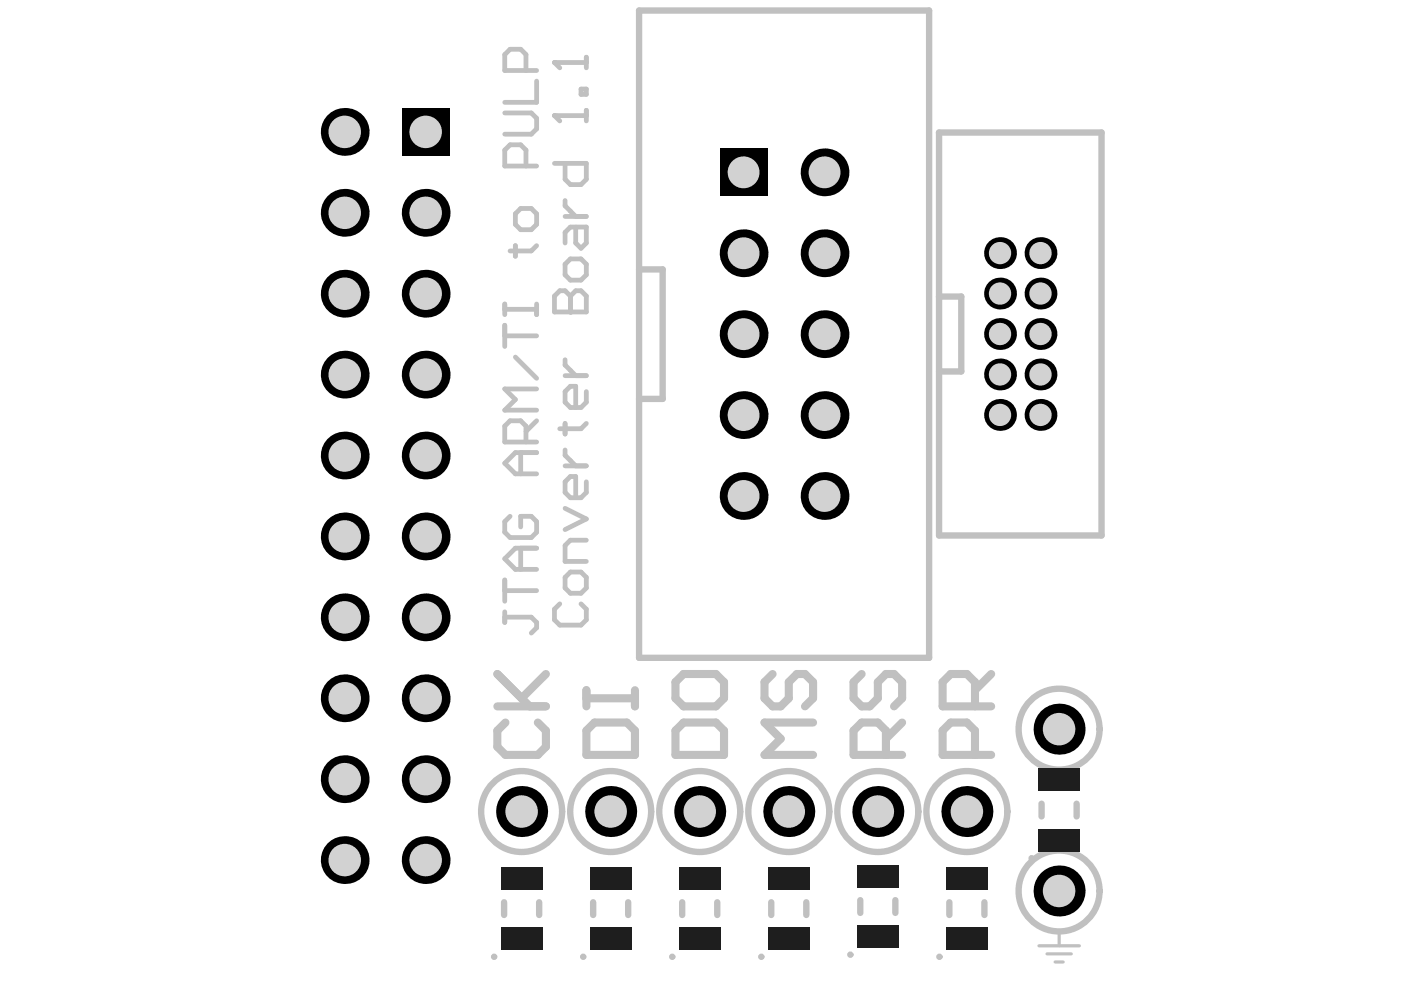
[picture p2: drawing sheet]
<svg xmlns="http://www.w3.org/2000/svg" width="297mm" height="210mm" viewBox="0 0 297 210" stroke-linecap="round" stroke-linejoin="round" font-family="sans-serif">
<g fill="none" stroke="#c0c0c0" stroke-width="1.4">
<path d="M135.5 2.2h61.5v137.3h-61.5zM199.1 28.1h34.4v85.4h-34.4zM135.5 57.1h5v27.5h-5M199.1 62.9h4.7v15.9h-4.7M220.8 170.4v2.7M228.3 170.4v2.7M106.9 191.3v2.7M114.3 191.3v2.7M125.8 191.3v2.7M133.2 191.3v2.7M144.6 191.3v2.7M152.1 191.3v2.7"/>
<path d="M163.5 191.3v2.7M171 191.3v2.7M182.4 190.9v2.7M189.8 190.9v2.7M201.3 191.3v2.7M208.7 191.3v2.7"/>
</g>
<path d="M224.6 198v2.5M220.3 200.5h8.6M222 202.2h5.1M223.7 204h1.7" fill="none" stroke="#c0c0c0" stroke-width=".68"/>
<g fill="none" stroke="#c0c0c0" stroke-width="1.7">
<path d="M105.4 149.8h10.3M105.4 142.9l6.9 6.9M107.2 153.2l-1.8 1.7v3.4l1.8 1.8h6.8l1.7-1.8v-3.4l-1.7-1.7M115.7 142.9l-5.1 5.2M124.3 154.9l1.7-1.7h6.9l1.7 1.7v5.2h-10.3zM124.3 146.3v3.5M124.3 148.1h10.3M134.6 146.3v3.5M143.2 154.9l1.7-1.7h6.9l1.7 1.7v5.2h-10.3zM143.2 144.6l1.7-1.7h6.9l1.7 1.7v3.5l-1.7 1.7h-6.9l-1.7-1.7zM163.8 142.9l-1.7 1.7v3.5l1.7 1.7h1.7l1.7-1.7v-3.5l1.8-1.7h1.7l1.7 1.7v3.5l-1.7 1.7M172.4 153.2h-10.3l3.4 3.4-3.4 3.5h10.3"/>
<path d="M182.7 142.9l-1.7 1.7v3.5l1.7 1.7h1.7l1.7-1.7v-3.5l1.7-1.7h1.8l1.7 1.7v3.5l-1.7 1.7M191.3 153.2l-3.5 3.4M206.7 149.8v-5.2l-1.7-1.7h-3.4l-1.7 1.7v5.2h10.2M210.1 142.9l-3.4 3.4M187.8 160.1v-5.2l-1.7-1.7h-3.4l-1.7 1.7v5.2h10.3M206.7 160.1v-5.2l-1.7-1.7h-3.4l-1.7 1.7v5.2h10.2"/>
</g>
<g fill="none" stroke="#c0c0c0" stroke-width="1">
<path d="M111.5 14.9v-3.3l-1.1-1.2h-2.3l-1.1 1.2v3.3h6.8M113.8 17.2v4.5h-6.8M107 23.9h5.6l1.2 1.2v2.2l-1.2 1.2h-5.6M111.5 35.2v-3.4l-1.1-1.1h-2.3l-1.1 1.1v3.4h6.8M109.3 45.3l1.1-1.1h2.2l1.2 1.1v2.3l-1.2 1.1h-2.2l-1.1-1.1zM109.3 52.1v2.2M113.8 52.1l-1.2 1.1h-4.5M107 64.5v2.2M107 69v4.5M107 71.2h6.8M107 65.6h6.8M109.3 75.7l4.5 4.5"/>
<path d="M113.8 64.5v2.2M117.6 66.1h6.7v-3.3l-1.1-1.2h-1.1l-1.2 1.2v3.3M119.8 76.3v1.1l2.3 2.3M119.8 79.7h4.5M110.4 96v4.5M111.5 93.7v-3.4l-1.1-1.1h-2.3l-1.1 1.1v3.4h6.8M113.8 96h-4.5l-2.3 2.2 2.3 2.3h4.5M113.8 89.2l-2.3 2.3M113.8 82.5h-6.8l2.3 2.2-2.3 2.3h6.8M119.8 89.8v2.2M119.8 95.4v1.1l2.3 2.3M119.8 98.8h4.5"/>
<path d="M124.3 83v2.3l-1.1 1.1h-2.3l-1.1-1.1v-2.3l1.1-1.1h1.2v4.5M124.3 89.8l-1.1 1.1h-4.5M108.1 109.5l-1.1 1.1v2.2l1.1 1.2h4.5l1.2-1.2v-2.2l-1.2-1.1h-2.2v2.2M110.4 116.2v4.5M113.8 116.2h-4.5l-2.3 2.3 2.3 2.2h4.5M119.8 107.8l4.5 2.2-4.5 2.3M124.3 102.2v2.2l-1.1 1.1h-2.3l-1.1-1.1v-2.2l1.1-1.2h1.2v4.5M124.3 114.5h-3.4l-1.1 1.2v3.3h4.5M107 123v4.5M107 129.7v2.3M107 130.9h5.6l1.2 1.1v1.1l-1.2 1.1M107 125.2h6.8"/>
<path d="M118.7 128l-1.1 1.2v2.2l1.1 1.1h4.5l1.1-1.1v-2.2l-1.1-1.2M119.8 122.4l1.1-1.1h2.3l1.1 1.1v2.3l-1.1 1.1h-2.3l-1.1-1.1z"/>
</g>
<circle cx="120.9" cy="66.1" r=".51" fill="#c0c0c0"/>
<path d="M117.6 34.6h6.7v3.4l-1.1 1.1h-2.3l-1.1-1.1v-3.4M117.6 24.5h6.7M124.3 23.4v2.2M119.8 56l1.1-1.1h2.3l1.1 1.1v2.3l-1.1 1.1h-2.3l-1.1-1.1zM119.8 42.5v1.1l2.3 2.3M119.8 45.9h4.5M122.1 48.1v3.4l1.1 1.1 1.1-1.1v-3.4h-3.4l-1.1 1.2v2.2M117.6 66.1v-3.3l1.1-1.2h1.1l1.1 1.2v3.3" fill="none" stroke="#c0c0c0" stroke-width="1"/>
<circle cx="117.6" cy="24.5" r=".51" fill="#c0c0c0"/>
<path d="M117.6 13.3h6.7M123.2 18.9h1.1v1.1h-1.1zM124.3 12.1v2.3M117.6 24.5l1.1 1.1" fill="none" stroke="#c0c0c0" stroke-width="1"/>
<circle cx="117.6" cy="13.3" r=".51" fill="#c0c0c0"/>
<path d="M117.6 13.3l1.1 1.1" fill="none" stroke="#c0c0c0" stroke-width="1"/>
<g fill="none" stroke="#c0c0c0" stroke-width=".68">
<circle cx="218.7" cy="182" r=".34"/>
<circle cx="104.8" cy="202.9" r=".34"/>
<circle cx="123.6" cy="202.9" r=".34"/>
<circle cx="142.5" cy="202.9" r=".34"/>
<circle cx="161.4" cy="202.9" r=".34"/>
<circle cx="180.3" cy="202.4" r=".34"/>
<circle cx="199.2" cy="202.9" r=".34"/>
</g>
<g fill="none" stroke="#c0c0c0" stroke-width="1.4">
<circle cx="224.5" cy="154.6" r="8.6"/>
<circle cx="110.6" cy="172.1" r="8.6"/>
<circle cx="129.5" cy="172.1" r="8.6"/>
<circle cx="148.4" cy="172.1" r="8.6"/>
<circle cx="167.2" cy="172.1" r="8.6"/>
<circle cx="186.1" cy="172.1" r="8.6"/>
<circle cx="205" cy="172.1" r="8.6"/>
<circle cx="224.5" cy="188.9" r="8.6"/>
</g>
<circle cx="157.7" cy="70.9" r="5.1" fill="#000"/>
<circle cx="157.7" cy="70.9" r="3.4" fill="#d2d2d2"/>
<circle cx="212" cy="70.8" r="3.4" fill="#000"/>
<circle cx="212" cy="70.8" r="2.37" fill="#d2d2d2"/>
<circle cx="90.3" cy="182.4" r="5.1" fill="#000"/>
<circle cx="90.3" cy="182.4" r="3.4" fill="#d2d2d2"/>
<circle cx="90.3" cy="165.2" r="5.1" fill="#000"/>
<circle cx="90.3" cy="165.2" r="3.4" fill="#d2d2d2"/>
<circle cx="90.3" cy="130.9" r="5.1" fill="#000"/>
<circle cx="90.3" cy="130.9" r="3.4" fill="#d2d2d2"/>
<circle cx="90.3" cy="113.7" r="5.1" fill="#000"/>
<circle cx="90.3" cy="113.7" r="3.4" fill="#d2d2d2"/>
<circle cx="90.3" cy="79.4" r="5.1" fill="#000"/>
<circle cx="90.3" cy="79.4" r="3.4" fill="#d2d2d2"/>
<circle cx="90.3" cy="62.3" r="5.1" fill="#000"/>
<circle cx="90.3" cy="62.3" r="3.4" fill="#d2d2d2"/>
<path d="M85.2 22.9h10.1v10.1h-10.1z" fill-rule="evenodd" fill="#000"/>
<circle cx="90.3" cy="28" r="3.4" fill="#d2d2d2"/>
<circle cx="157.7" cy="105.2" r="5.1" fill="#000"/>
<circle cx="157.7" cy="105.2" r="3.4" fill="#d2d2d2"/>
<circle cx="157.7" cy="88" r="5.1" fill="#000"/>
<circle cx="157.7" cy="88" r="3.4" fill="#d2d2d2"/>
<circle cx="157.7" cy="53.7" r="5.1" fill="#000"/>
<circle cx="157.7" cy="53.7" r="3.4" fill="#d2d2d2"/>
<path d="M152.6 31.5h10.1v10.1h-10.1z" fill-rule="evenodd" fill="#000"/>
<circle cx="157.7" cy="36.5" r="3.4" fill="#d2d2d2"/>
<circle cx="186.1" cy="172.1" r="5.4" fill="#000"/>
<circle cx="186.1" cy="172.1" r="3.4" fill="#d2d2d2"/>
<circle cx="212" cy="88" r="3.4" fill="#000"/>
<circle cx="212" cy="88" r="2.37" fill="#d2d2d2"/>
<circle cx="212" cy="79.4" r="3.4" fill="#000"/>
<circle cx="212" cy="79.4" r="2.37" fill="#d2d2d2"/>
<circle cx="212" cy="62.2" r="3.4" fill="#000"/>
<circle cx="212" cy="62.2" r="2.37" fill="#d2d2d2"/>
<circle cx="212" cy="53.7" r="3.4" fill="#000"/>
<circle cx="212" cy="53.7" r="2.37" fill="#d2d2d2"/>
<circle cx="90.3" cy="148" r="5.1" fill="#000"/>
<circle cx="90.3" cy="148" r="3.4" fill="#d2d2d2"/>
<circle cx="90.3" cy="96.6" r="5.1" fill="#000"/>
<circle cx="90.3" cy="96.6" r="3.4" fill="#d2d2d2"/>
<circle cx="90.3" cy="45.1" r="5.1" fill="#000"/>
<circle cx="90.3" cy="45.1" r="3.4" fill="#d2d2d2"/>
<circle cx="220.6" cy="70.8" r="3.4" fill="#000"/>
<circle cx="220.6" cy="70.8" r="2.37" fill="#d2d2d2"/>
<circle cx="110.6" cy="172.1" r="5.4" fill="#000"/>
<circle cx="110.6" cy="172.1" r="3.4" fill="#d2d2d2"/>
<circle cx="73.1" cy="182.4" r="5.1" fill="#000"/>
<circle cx="73.1" cy="182.4" r="3.4" fill="#d2d2d2"/>
<circle cx="73.1" cy="165.2" r="5.1" fill="#000"/>
<circle cx="73.1" cy="165.2" r="3.4" fill="#d2d2d2"/>
<circle cx="73.1" cy="130.9" r="5.1" fill="#000"/>
<circle cx="73.1" cy="130.9" r="3.4" fill="#d2d2d2"/>
<circle cx="73.1" cy="113.7" r="5.1" fill="#000"/>
<circle cx="73.1" cy="113.7" r="3.4" fill="#d2d2d2"/>
<circle cx="73.1" cy="79.4" r="5.1" fill="#000"/>
<circle cx="73.1" cy="79.4" r="3.4" fill="#d2d2d2"/>
<circle cx="73.1" cy="62.3" r="5.1" fill="#000"/>
<circle cx="73.1" cy="62.3" r="3.4" fill="#d2d2d2"/>
<circle cx="73.1" cy="28" r="5.1" fill="#000"/>
<circle cx="73.1" cy="28" r="3.4" fill="#d2d2d2"/>
<circle cx="129.5" cy="172.1" r="5.4" fill="#000"/>
<circle cx="129.5" cy="172.1" r="3.4" fill="#d2d2d2"/>
<circle cx="148.4" cy="172.1" r="5.4" fill="#000"/>
<circle cx="148.4" cy="172.1" r="3.4" fill="#d2d2d2"/>
<circle cx="205" cy="172.1" r="5.4" fill="#000"/>
<circle cx="205" cy="172.1" r="3.4" fill="#d2d2d2"/>
<circle cx="220.6" cy="88" r="3.4" fill="#000"/>
<circle cx="220.6" cy="88" r="2.37" fill="#d2d2d2"/>
<circle cx="220.6" cy="79.4" r="3.4" fill="#000"/>
<circle cx="220.6" cy="79.4" r="2.37" fill="#d2d2d2"/>
<circle cx="220.6" cy="62.2" r="3.4" fill="#000"/>
<circle cx="220.6" cy="62.2" r="2.37" fill="#d2d2d2"/>
<circle cx="220.6" cy="53.7" r="3.4" fill="#000"/>
<circle cx="220.6" cy="53.7" r="2.37" fill="#d2d2d2"/>
<circle cx="73.1" cy="148" r="5.1" fill="#000"/>
<circle cx="73.1" cy="148" r="3.4" fill="#d2d2d2"/>
<circle cx="73.1" cy="96.6" r="5.1" fill="#000"/>
<circle cx="73.1" cy="96.6" r="3.4" fill="#d2d2d2"/>
<circle cx="73.1" cy="45.1" r="5.1" fill="#000"/>
<circle cx="73.1" cy="45.1" r="3.4" fill="#d2d2d2"/>
<circle cx="174.8" cy="70.9" r="5.1" fill="#000"/>
<circle cx="174.8" cy="70.9" r="3.4" fill="#d2d2d2"/>
<circle cx="224.5" cy="188.9" r="5.4" fill="#000"/>
<circle cx="224.5" cy="188.9" r="3.4" fill="#d2d2d2"/>
<circle cx="167.2" cy="172.1" r="5.4" fill="#000"/>
<circle cx="167.2" cy="172.1" r="3.4" fill="#d2d2d2"/>
<circle cx="174.8" cy="105.2" r="5.1" fill="#000"/>
<circle cx="174.8" cy="105.2" r="3.4" fill="#d2d2d2"/>
<circle cx="174.8" cy="88" r="5.1" fill="#000"/>
<circle cx="174.8" cy="88" r="3.4" fill="#d2d2d2"/>
<circle cx="174.8" cy="53.7" r="5.1" fill="#000"/>
<circle cx="174.8" cy="53.7" r="3.4" fill="#d2d2d2"/>
<circle cx="174.8" cy="36.5" r="5.1" fill="#000"/>
<circle cx="174.8" cy="36.5" r="3.4" fill="#d2d2d2"/>
<circle cx="224.5" cy="154.6" r="5.4" fill="#000"/>
<circle cx="224.5" cy="154.6" r="3.4" fill="#d2d2d2"/>
<g fill="#1e1e1e">
<path d="M125.1 196.7h8.8v4.7h-8.8z" fill-rule="evenodd"/>
<path d="M125.1 183.9h8.8v4.7h-8.8z" fill-rule="evenodd"/>
<path d="M181.7 196.3h8.8v4.7h-8.8z" fill-rule="evenodd"/>
<path d="M181.7 183.4h8.8v4.8h-8.8z" fill-rule="evenodd"/>
<path d="M106.2 196.7h8.8v4.7h-8.8z" fill-rule="evenodd"/>
<path d="M106.2 183.9h8.8v4.7h-8.8z" fill-rule="evenodd"/>
<path d="M162.8 196.7h8.8v4.7h-8.8z" fill-rule="evenodd"/>
<path d="M162.8 183.9h8.8v4.7h-8.8z" fill-rule="evenodd"/>
<path d="M144 196.7h8.7v4.7h-8.7z" fill-rule="evenodd"/>
<path d="M144 183.9h8.7v4.7h-8.7z" fill-rule="evenodd"/>
<path d="M200.6 196.7h8.8v4.7h-8.8z" fill-rule="evenodd"/>
<path d="M200.6 183.9h8.8v4.7h-8.8z" fill-rule="evenodd"/>
<path d="M220.2 175.8h8.7v4.7h-8.7z" fill-rule="evenodd"/>
<path d="M220.2 163h8.7v4.7h-8.7z" fill-rule="evenodd"/>
</g>
</svg>
